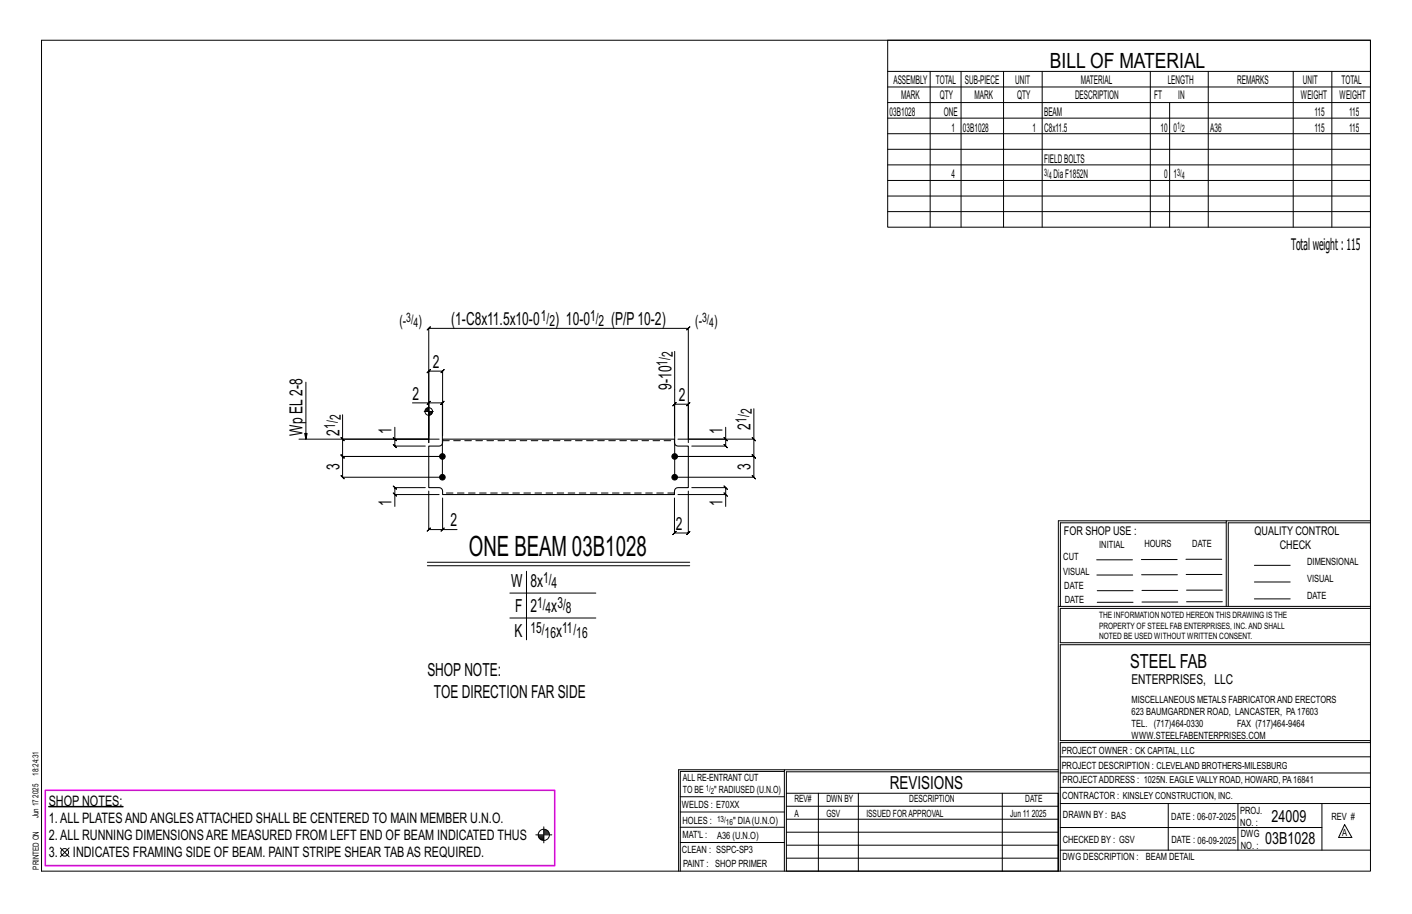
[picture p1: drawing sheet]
<svg xmlns="http://www.w3.org/2000/svg" width="432mm" height="279mm" viewBox="0 0 432 279" stroke-linecap="round" stroke-linejoin="round" font-family="sans-serif">
<defs><g id="words">
<text font-size="8.6" x="143.4" y="169.9">ONE BEAM 03B1028</text>
<text font-size="6.4" x="321.1" y="20.7">BILL OF MATERIAL</text>
<text font-size="5.9" x="345.6" y="204.1">STEEL FAB</text>
<g font-size="5.5">
<text x="138" y="99.4">(1-C8x11.5x10-0</text>
<text x="169.8" y="99.4">) 10-0</text>
<text x="186.8" y="99.4">(P/P10-2)</text>
<text x="132.4" y="112.5">2</text>
<text x="205.3" y="119.2" transform="rotate(-90 205.3 119.2)">9-10</text>
<text x="126.1" y="122.2">2</text>
<text x="207.6" y="122.6">2</text>
<text x="229.5" y="131.3" transform="rotate(-90 229.5 131.3)">2</text>
<text x="92.6" y="133.2" transform="rotate(-90 92.6 133.2)">Wp EL2-8</text>
<text x="103.8" y="133.2" transform="rotate(-90 103.8 133.2)">2</text>
<text x="119.8" y="132.7" transform="rotate(-90 119.8 132.7)">1</text>
<text x="220.9" y="132.7" transform="rotate(-90 220.9 132.7)">1</text>
<text x="103.8" y="143.7" transform="rotate(-90 103.8 143.7)">3</text>
<text x="229.5" y="143.7" transform="rotate(-90 229.5 143.7)">3</text>
<text x="119.8" y="154.8" transform="rotate(-90 119.8 154.8)">1</text>
<text x="220.9" y="154.8" transform="rotate(-90 220.9 154.8)">1</text>
<text x="137.7" y="160.9">2</text>
<text x="206.7" y="161.9">2</text>
<text x="156.3" y="179.4">W</text>
<text x="162.2" y="179.4">8x</text>
<text x="157.6" y="187">F</text>
<text x="162.2" y="187">2</text>
<text x="168.6" y="187">x</text>
<text x="157.4" y="194.6">K</text>
<text x="170" y="194.6">x</text>
<text x="130.7" y="206.7">SHOPNOTE:</text>
<text x="132.7" y="213.2">TOE DIRECTION FAR SIDE</text>
<text x="272.2" y="241.1">REVISIONS</text>
</g>
<g font-size="5.1">
<text x="388.9" y="251.3">24009</text>
<text x="386.9" y="258.1">03B1028</text>
</g>
<text font-size="4.9" x="394.8" y="76.4">Totalweight : 115</text>
<g font-size="4.7">
<text x="122.2" y="99.5">(-</text>
<text x="128" y="99.5">)</text>
<text x="165.4" y="98.1">1/</text>
<text x="168" y="99.8">2</text>
<text x="180.4" y="98.1">1/</text>
<text x="183.1" y="99.8">2</text>
<text x="212.6" y="99.5">(-</text>
<text x="218.4" y="99.5">)</text>
<text x="204.1" y="111.8" transform="rotate(-90 204.1 111.8)">1/</text>
<text x="205.7" y="109.2" transform="rotate(-90 205.7 109.2)">2</text>
<text x="102.5" y="131.1" transform="rotate(-90 102.5 131.1)">1/</text>
<text x="104.2" y="128.5" transform="rotate(-90 104.2 128.5)">2</text>
<text x="228.3" y="129.3" transform="rotate(-90 228.3 129.3)">1/</text>
<text x="230" y="126.7" transform="rotate(-90 230 126.7)">2</text>
<text x="166.1" y="178.1">1/</text>
<text x="168.7" y="179.8">4</text>
<text x="164.2" y="185.7">1/</text>
<text x="170.4" y="185.7">3/</text>
<text x="166.9" y="187.4">4</text>
<text x="173.1" y="187.4">8</text>
<text x="162.2" y="193.4">15/</text>
<text x="166.6" y="195">16</text>
<text x="171.9" y="193.4">11/</text>
<text x="176.2" y="195">16</text>
</g>
<g font-size="4.4">
<text x="14.9" y="251.5">1.ALL PLATESANDANGLESATTACHED SHALL BE CENTERED TO MAIN MEMBER U.N.O.</text>
<text x="14.9" y="246.3">SHOP NOTES:</text>
<text x="14.9" y="256.7">2.ALL RUNNING DIMENSIONSARE MEASURED FROM LEFT END OF BEAM INDICATED THUS</text>
<text x="14.9" y="262">3.</text>
<text x="22.3" y="262">INDICATES FRAMING SIDE OF BEAM. PAINT STRIPE SHEAR TABAS REQUIRED.</text>
</g>
<text font-size="4.2" x="346" y="209.1">ENTERPRISES, LLC</text>
<g font-size="4">
<text x="124.3" y="98.5">3/</text>
<text x="126.5" y="99.9">4</text>
<text x="214.7" y="98.5">3/</text>
<text x="216.9" y="99.9">4</text>
</g>
<g font-size="3.7">
<text x="273.2" y="25.6">ASSEMBLY</text>
<text x="286.2" y="25.6">TOTAL</text>
<text x="295.1" y="25.6">SUB-PIECE</text>
<text x="310.4" y="25.6">UNIT</text>
<text x="330.5" y="25.6">MATERIAL</text>
<text x="357.1" y="25.6">LENGTH</text>
<text x="378.3" y="25.6">REMARKS</text>
<text x="398.4" y="25.6">UNIT</text>
<text x="410.2" y="25.6">TOTAL</text>
<text x="272.1" y="35.5">03B1028</text>
<text x="275.6" y="30.4">MARK</text>
<text x="287.4" y="30.4">QTY</text>
<text x="288.6" y="35.5">ONE</text>
<text x="298" y="30.4">MARK</text>
<text x="311" y="30.4">QTY</text>
<text x="319.3" y="35.5">BEAM</text>
<text x="328.7" y="30.4">DESCRIPTION</text>
<text x="353" y="30.4">FT</text>
<text x="360.3" y="30.4">IN</text>
<text x="397.8" y="30.4">WEIGHT</text>
<text x="402" y="35.5">115</text>
<text x="409.6" y="30.4">WEIGHT</text>
<text x="412.6" y="35.5">115</text>
<text x="290.9" y="40.2">1</text>
<text x="294.5" y="40.2">03B1028</text>
<text x="315.8" y="40.2">1</text>
<text x="319.3" y="40.2">C8x11.5</text>
<text x="354.9" y="40.2">10</text>
<text x="358.9" y="40.2">0</text>
<text x="370.1" y="40.2">A36</text>
<text x="402" y="40.2">115</text>
<text x="412.6" y="40.2">115</text>
<text x="319.3" y="49.7">FIELDBOLTS</text>
<text x="290.9" y="54.5">4</text>
<text x="322.2" y="54.5">DiaF1852N</text>
<text x="356" y="54.5">0</text>
<text x="358.9" y="54.5">1</text>
<text x="325.3" y="163.4">FOR SHOP USE :</text>
<text x="383.7" y="163.4">QUALITY CONTROL</text>
<text x="391.4" y="167.8">CHECK</text>
</g>
<g font-size="3.1">
<text x="360" y="39.4">1/</text>
<text x="361.4" y="40.5">2</text>
<text x="319.3" y="53.7">3/</text>
<text x="360" y="53.7">3/</text>
<text x="320.7" y="54.8">4</text>
<text x="361.4" y="54.8">4</text>
<text x="336.2" y="167.4">INITIAL</text>
<text x="350" y="167.1">HOURS</text>
<text x="364.6" y="167.2">DATE</text>
<text x="325.2" y="171.3">CUT</text>
<text x="399.8" y="172.8">DIMENSIONAL</text>
<text x="325.1" y="175.8">VISUAL</text>
<text x="399.8" y="177.9">VISUAL</text>
<text x="325.5" y="180">DATE</text>
<text x="325.7" y="184.4">DATE</text>
<text x="399.8" y="183.1">DATE</text>
<text x="346" y="215">MISCELLANEOUS METALS FABRICATORAND ERECTORS</text>
<text x="346" y="218.6">623 BAUMGARDNER ROAD, LANCASTER, PA17603</text>
<text x="346" y="225.8">WWW.STEELFABENTERPRISES.COM</text>
<text x="346" y="222.2">TEL. (717)464-0330</text>
<text x="378.3" y="222.2">FAX (717)464-9464</text>
<text x="324.7" y="230.5">PROJECT OWNER : CK CAPITAL, LLC</text>
<text x="208.8" y="238.8">ALL RE-ENTRANT CUT</text>
<text x="324.7" y="235.1">PROJECT DESCRIPTION : CLEVELAND BROTHERS-MILESBURG</text>
<text x="324.9" y="239.5">PROJECTADDRESS : 1025N. EAGLE VALLY ROAD, HOWARD, PA16841</text>
<text x="208.8" y="242.5">TO BE</text>
<text x="218.4" y="242.5">&quot; RADIUSED (U.N.O)</text>
<text x="242.9" y="245.3">REV#</text>
<text x="252.7" y="245.3">DWN BY</text>
<text x="278.1" y="245.3">DESCRIPTION</text>
<text x="313.5" y="245.3">DATE</text>
<text x="324.9" y="244.2">CONTRACTOR : KINSLEY CONSTRUCTION, INC.</text>
<text x="208.5" y="247">WELDS : E70XX</text>
<text x="208.7" y="251.7">HOLES :</text>
<text x="224.2" y="251.8">&quot; DIA(U.N.O)</text>
<text x="242.9" y="249.9">A</text>
<text x="252.7" y="249.9">GSV</text>
<text x="264.9" y="249.9">ISSUED FORAPPROVAL</text>
<text x="309" y="249.9">Jun 11</text>
<text x="315.5" y="249.9">2025</text>
<text x="325.1" y="250">DRAWN BY : BAS</text>
<text x="358.2" y="250.5">DATE : 06-07-2025</text>
<text x="379.3" y="248.9">PROJ.</text>
<text x="407.2" y="250.5">REV #</text>
<text x="208.7" y="256.3">MAT'L :</text>
<text x="219.3" y="256.4">A36 (U.N.O)</text>
<text x="325" y="257.6">CHECKED BY : GSV</text>
<text x="358.3" y="257.7">DATE : 06-09-2025</text>
<text x="379.3" y="252.5">NO. :</text>
<text x="379.5" y="255.9">DWG</text>
<text x="410.5" y="255.5">A</text>
<text x="208.6" y="260.7">CLEAN : SSPC-SP3</text>
<text x="324.9" y="262.9">DWG DESCRIPTION :</text>
<text x="350.4" y="263">BEAM DETAIL</text>
<text x="379.5" y="259.5">NO. :</text>
<text x="208.9" y="265">PAINT : SHOP PRIMER</text>
</g>
<g font-size="2.7">
<text x="336.1" y="189">THE INFORMATION NOTED HEREON THIS DRAWING IS THE</text>
<text x="336.1" y="195.4">NOTED BE USED WITHOUT WRITTEN CONSENT.</text>
<text x="336.1" y="192.2">PROPERTY OF STEEL FAB ENTERPRISES, INC.AND SHALL</text>
</g>
<g font-size="2.6">
<text x="215.9" y="241.8">1/</text>
<text x="217.4" y="242.7">2</text>
<text x="219.3" y="251.1">13/</text>
<text x="222" y="252.1">16</text>
</g>
<g font-size="2.5">
<text x="11.7" y="237.1" transform="rotate(-90 11.7 237.1)">18:24:31</text>
<text x="11.8" y="243.8" transform="rotate(-90 11.8 243.8)">2025</text>
<text x="11.8" y="250.1" transform="rotate(-90 11.8 250.1)">Jun 17</text>
<text x="11.9" y="265.8" transform="rotate(-90 11.9 265.8)">PRINTED ON</text>
</g>
</g></defs>
<g fill="#000" stroke="#000" stroke-width=".31">
<path d="M14.9 246.5h22.7v.2h-22.7z"/>
<circle cx="135.3" cy="139.5" r=".86"/>
<circle cx="206.3" cy="139.5" r=".86"/>
<circle cx="135.3" cy="145.9" r=".86"/>
<circle cx="206.3" cy="145.9" r=".86"/>
</g>
<g fill="none" stroke="#000" stroke-width=".31">
<path d="M12.7 12.3h406.4v254h-406.4zM271.5 12.3h147.6v57.2h-147.6zM271.5 21.8h147.6M271.5 26.6h147.6M271.5 31.4h147.6M271.5 36.1h147.6M284.5 21.8v47.7M293.9 21.8v47.7M306.9 21.8v47.7M318.7 21.8v47.7M351.8 21.8v47.7M357.7 31.4v38.1"/>
<path d="M369.5 21.8v47.7M395.5 21.8v47.7M407.3 21.8v47.7M271.5 40.9h147.6M271.5 45.6h147.6M271.5 50.4h147.6M271.5 55.2h147.6M271.5 59.9h147.6M271.5 64.7h147.6M93.5 116.8v17.4l-.3-1.7h.7l-.4 1.7M206.3 107.4v38.5h24.2l.5 .5-1-1 .5 .5v-6.4l.5 .5-1-1 .5 .5h-24.2h24.2l.5 .5-1-1 .5 .5v-5.3M91.4 134.2h39.7"/>
<path d="M104.3 133.7l1 1zM120.2 133.7l1 1zM120.7 130.6v3.6h13.6M120.7 134.2v2.2l-.5-.5 1 1-.5-.5h9.4M126.1 123.2h5v12.1v-21.8l-.5 .5 1-1-.5 .5h4.3l-.5 .5 1-1-.5 .5v19.7M129.7 125.8h2.8M130.1 125.3v.5M130.3 125v.8M130.5 124.8v1M130.7 124.7v1.1M130.9 124.6v1.2M131.1 123.2h4.2l-.5 .5 1-1-.5 .5v22.7h-30.5l.5 .5-1-1 .5 .5v-6.4l.5 .5-1-1 .5 .5h30.5h-30.5l.5 .5-1-1 .5 .5v-5.3"/>
<path d="M131.1 124.4v8.8M131.3 125.8v1.1M131.5 125.8v1.1M131.6 122.7l-1 1zM131.8 125.8v1M132 125.8v.8M132.2 125.8v.5M206.3 133.2v-9.6l-.5 .5 1-1-.5 .5h4.2l-.5 .5 1-1-.5 .5v11.7M221.4 133.7l1 1zM221.9 130.6v3.6h-14.6M221.9 134.2v2.2l-.5-.5 1 1-.5-.5h-10.3M230 133.7l1 1z"/>
<path d="M230.5 124.9v9.3h-20v-33.8l.5-.5-1 1 .5-.5h-79.4l.5-.5-1 1 .5-.5v33.8h-26.3v-7.4M120.2 150.7l1 1zM130.1 149.1h-9.4l-.5-.5 1 1-.5-.5v2.1M131.1 150.1v11.8l-.5 .5 1-1-.5 .5h4.3M134.3 151.2h-13.6v3.6M135.4 152.2v9.7h4.4M207.3 151.2h14.6v3.6M210.5 150.1v12.8l.5-.5-1 1 .5-.5h-4.2l.5-.5-1 1 .5-.5v-10.7M211.6 149.1h10.3l-.5-.5 1 1-.5-.5v2.1M221.4 150.7l1 1zM375 159.8h-50.7v25.6M375 159.2h-51.3l-.1 107.1"/>
<path d="M419.1 159.2h-44.1v26.2M419.1 159.8h-43.5v25.6M130.7 171.9h80.2M130.7 172.9h80.2M135.4 161.9l.5-.5-1 1zM161 174.6v21M335.4 171.1h10.9M335.4 175.8h11M349 171h11M349.1 175.7h11M362.7 171h10.9M362.7 175.6h11"/>
<path d="M383.6 172.8h11M383.6 177.9h11M155.9 181.3h26.3M155.9 188.9h26.3M323.7 185.4h95.4M335.5 184.1h11M335.5 180.6h11M349.2 184h11M349.2 180.5h11M362.9 180.4h10.9M362.9 184h10.9M383.6 183.1h11"/>
<path d="M419.1 186h-94.9v10.5h94.9M419.1 197.1h-94.9v29.3h94.9v.6h-94.9v39.3M239.9 235.8h-31.9v30.5M239.9 235.3h-32.4v31M323.6 235.3h-83.7v31M323.6 235.9h-83.1v6.6M324.2 236.3h94.9M324.2 231.4h94.9M18.4 259.2l2.7 2.7M21.1 259.2l-2.7 2.7M163.8 255.2h5M164.6 255.5h1.7"/>
<path d="M164.7 255.8h1.6M164.8 256.1h1.5M165 256.4h1.3M165.4 256.6h.9M166.3 252.8v4.9M166.3 254.1h1.3M166.3 253.8h.9M166.3 254.6h1.6M166.3 254.3h1.5M166.3 254.9h1.7M208 252.9h31.9M208 257.5h31.9"/>
<path d="M208 243.6h31.9M208 248.2h31.9M240.5 242.5h83.1v23.8h-83.1zM240.5 258.4h83.1M240.5 254.4h83.1M240.5 250.4h83.1M240.5 246.5h83.1M250.3 242.5v23.8M262.5 242.5v23.8M306.5 242.5v23.8M324.2 253h80.1M324.2 245.6h94.9"/>
<path d="M324.2 259.9h94.9M324.2 240.7h94.9M357.3 245.6v14.3M378.6 245.6v14.3M404.3 245.6v14.3M411.2 252.1l2.2 3.9h-4zM240.5 262.3h83.1"/>
<circle cx="131.1" cy="125.8" r="1.16"/>
<circle cx="166.3" cy="255.2" r="1.71"/>
<circle cx="19.8" cy="260.6" r="1.17"/>
</g>
<path d="M13.8 241.6h155.8v23h-155.8z" fill="none" stroke="#f0f" stroke-width=".5"/>
<path d="M131.1 136.4h3.2a1.06 1.06 0 0 0 1.1-1.1v-1.1h70.9v1.1a1.06 1.06 0 0 0 1 1.1h3.2v12.7h-3.2a1.06 1.06 0 0 0-1 1v1.1h-70.9v-1.1a1.06 1.06 0 0 0-1.1-1h-3.2z" fill="none" stroke="#000" stroke-width=".32"/>
<path d="M135.4 134.7h70.9M206.3 150.7h-70.9" fill="none" stroke="#000" stroke-width=".31" stroke-dasharray="2 1.4"/>
<use href="#words"/>
</svg>
